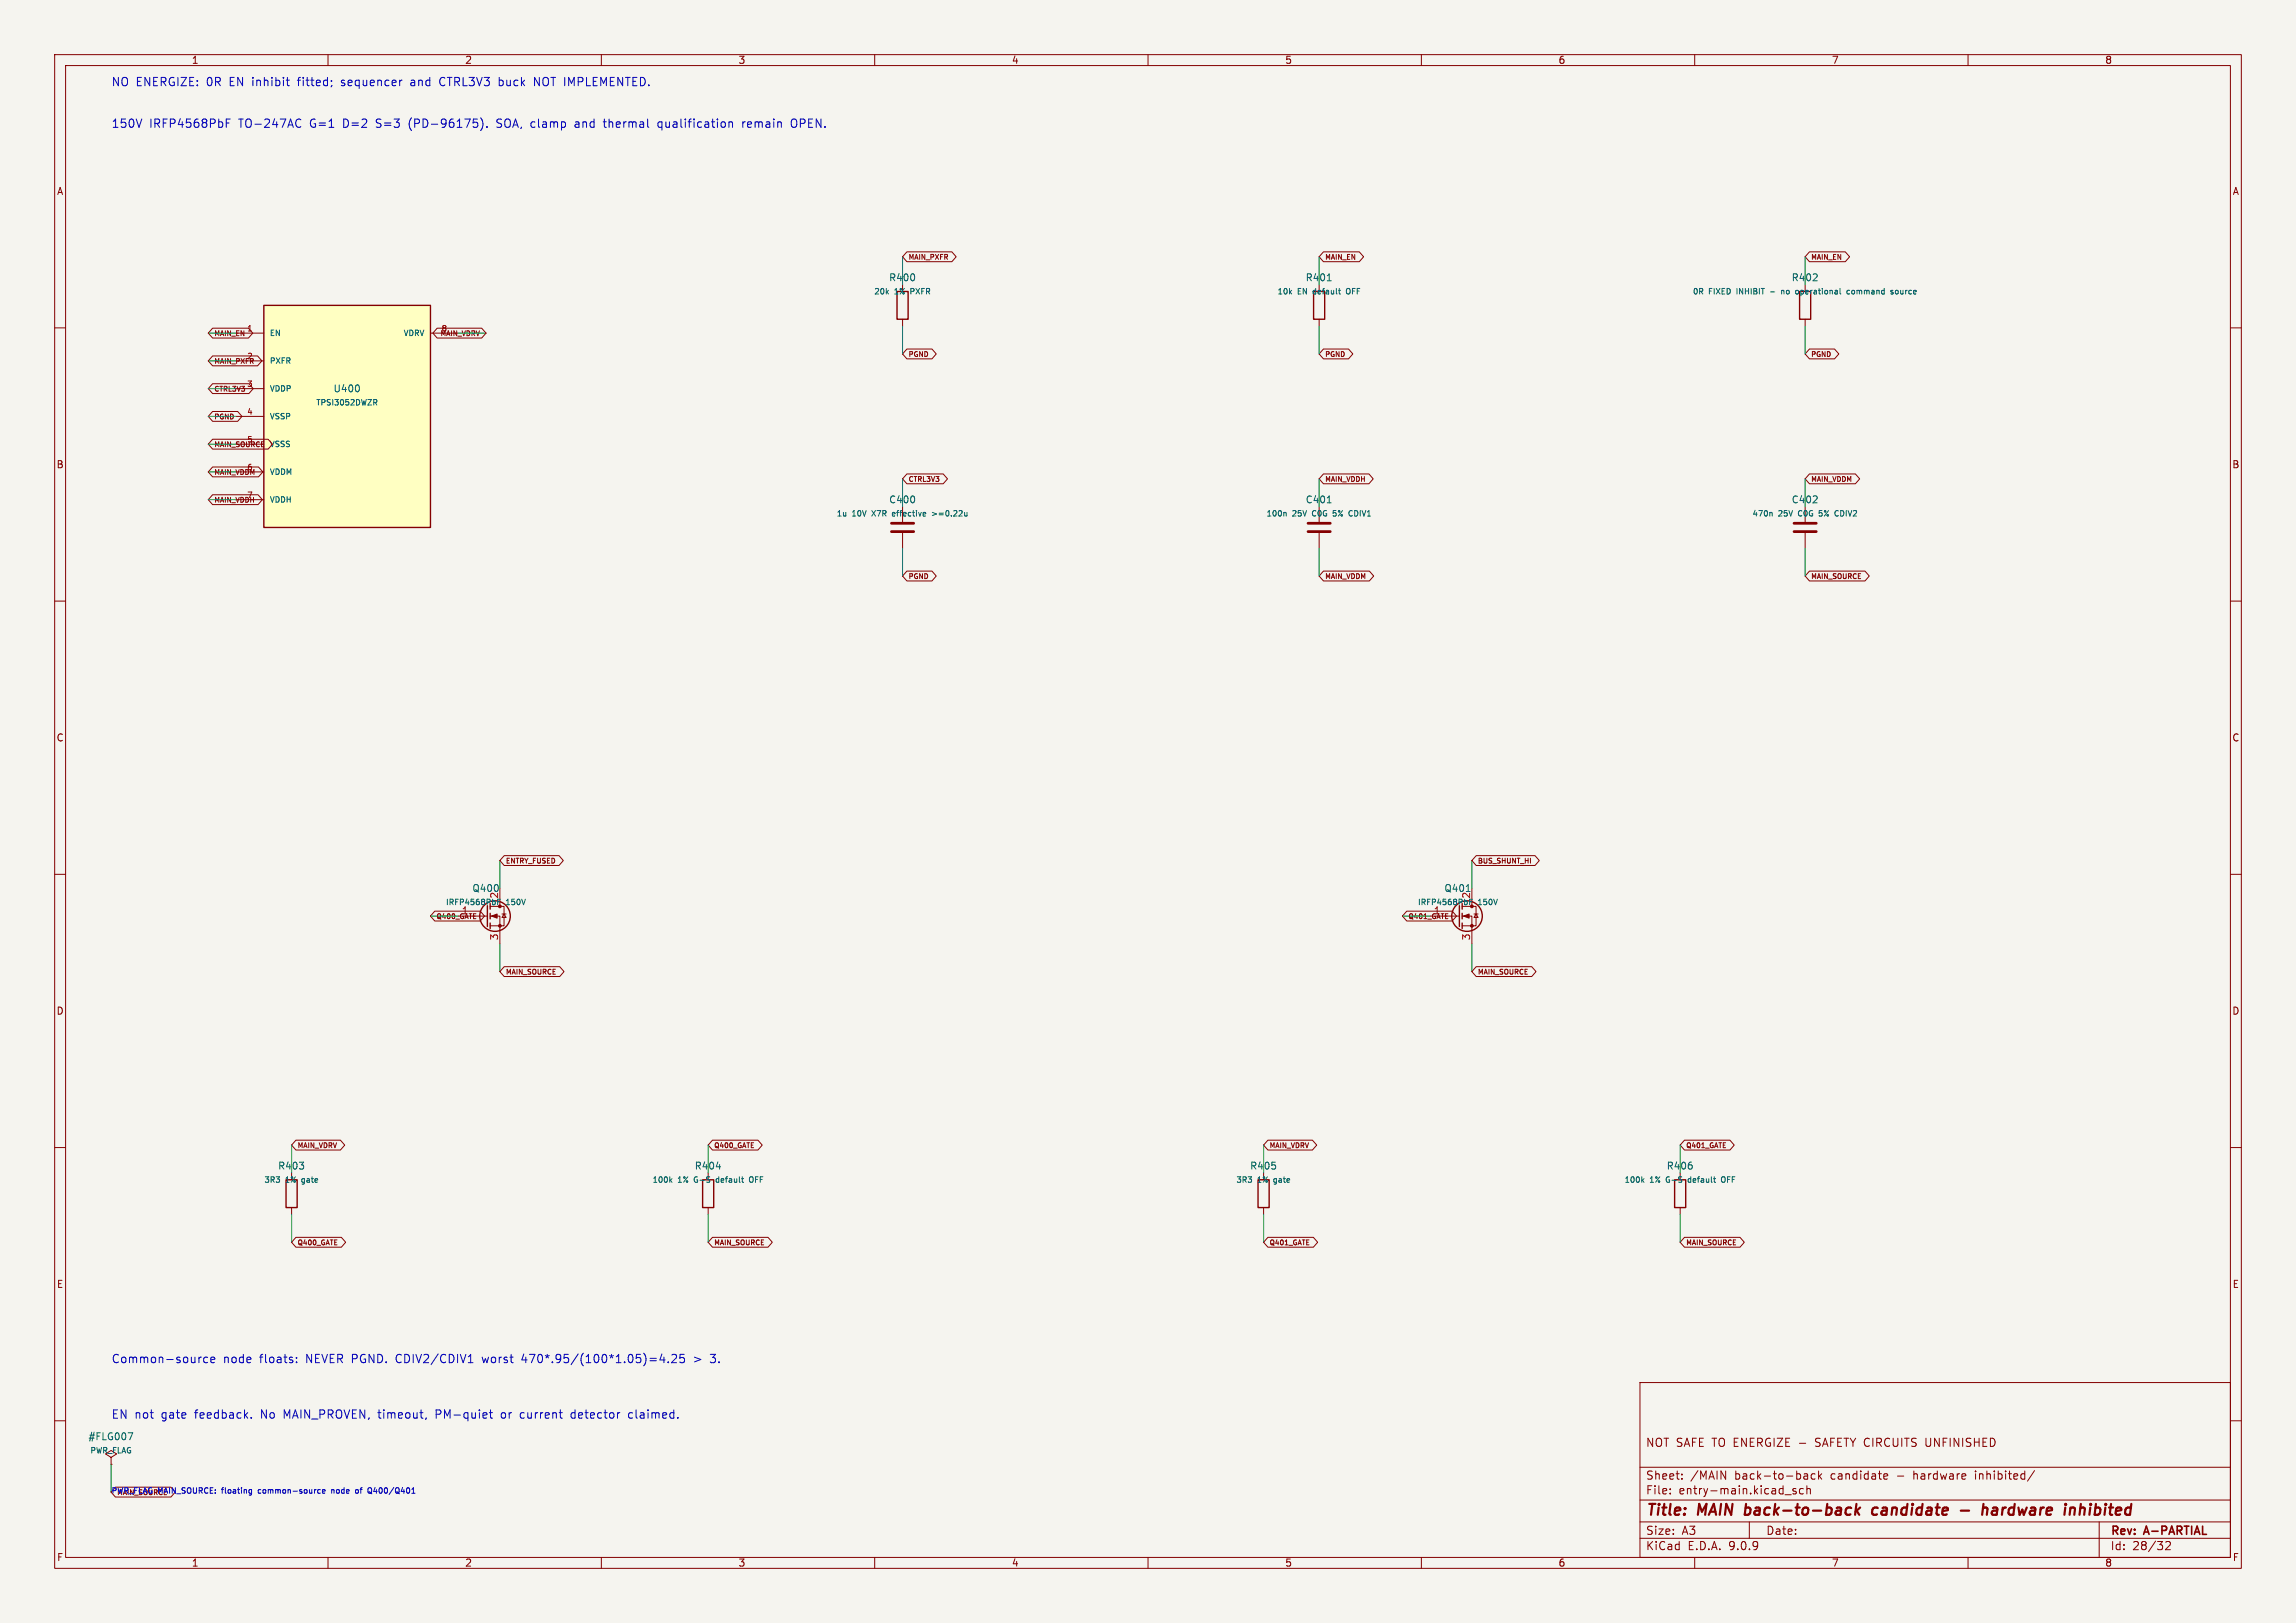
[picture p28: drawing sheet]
<svg xmlns="http://www.w3.org/2000/svg" width="420mm" height="297mm" viewBox="0 0 420 297" stroke-linecap="round" stroke-linejoin="round" font-family="sans-serif">
<defs><g id="words">
<g font-size="2.8" fill="#840000">
<text x="301" y="277.9">Title:</text>
<text x="310.6" y="277.9">MAIN</text>
<text x="320" y="277.9">back-to-back</text>
<text x="344.2" y="277.9">candidate</text>
<text x="365.8" y="277.9">hardware</text>
<text x="381.7" y="277.9">inhibited</text>
</g>
<g font-size="2.1" fill="#0000c2">
<text x="20.3" y="16">NO ENERGIZE:</text>
<text x="37.8" y="16">0R</text>
<text x="42.1" y="16">EN inhibit</text>
<text x="54.9" y="16">fitted;</text>
<text x="63" y="16">sequencer</text>
<text x="75.8" y="16">and</text>
<text x="81.3" y="16">CTRL3V3</text>
<text x="92.2" y="16">buck</text>
<text x="98.8" y="16">NOT IMPLEMENTED.</text>
<text x="20.3" y="23.6">150V</text>
<text x="27.3" y="23.6">IRFP4568PbF</text>
<text x="43.7" y="23.6">TO-247AC</text>
<text x="56.8" y="23.6">G=1</text>
<text x="63" y="23.6">D=2</text>
<text x="69.2" y="23.6">S=3</text>
<text x="75.3" y="23.6">(PD-96175).</text>
<text x="91.6" y="23.6">SOA, clamp</text>
<text x="106.2" y="23.6">and</text>
<text x="111.6" y="23.6">thermal</text>
<text x="121.6" y="23.6">qualification</text>
<text x="137.2" y="23.6">remain</text>
<text x="146.3" y="23.6">OPEN.</text>
<text x="20.3" y="249.7">Common-source</text>
<text x="40.8" y="249.7">node</text>
<text x="47.5" y="249.7">floats:</text>
<text x="56.1" y="249.7">NEVER PGND. CDIV2/CDIV1</text>
<text x="88.8" y="249.7">worst</text>
<text x="96.1" y="249.7">470*.95/(100*1.05)=4.25</text>
<text x="131" y="249.7">3.</text>
<text x="20.3" y="259.8">EN not</text>
<text x="29.6" y="259.8">gate</text>
<text x="35.8" y="259.8">feedback.</text>
<text x="48" y="259.8">No</text>
<text x="52.3" y="259.8">MAIN_PROVEN, timeout,</text>
<text x="80.4" y="259.8">PM-quiet</text>
<text x="92.5" y="259.8">or</text>
<text x="96.2" y="259.8">current</text>
<text x="105.6" y="259.8">detector</text>
<text x="116.3" y="259.8">claimed.</text>
</g>
<g font-size="2.1" fill="#840000">
<text x="301" y="265">NOT SAFE TO ENERGIZE -</text>
<text x="332.5" y="265">SAFETY CIRCUITS</text>
<text x="352.9" y="265">UNFINISHED</text>
<text x="301" y="273.7">File:</text>
<text x="301" y="271">Sheet:</text>
<text x="307.1" y="273.7">entry-main.kicad_sch</text>
<text x="309.2" y="271">/MAIN</text>
<text x="317.4" y="271">back-to-back</text>
<text x="335" y="271">candidate</text>
<text x="347.3" y="271">-</text>
<text x="350.4" y="271">hardware</text>
<text x="361.9" y="271">inhibited/</text>
<text x="301" y="281.1">Size:</text>
<text x="307.6" y="281.1">A3</text>
<text x="323" y="281.1">Date:</text>
<text x="386" y="281.3">Rev:</text>
<text x="392.4" y="281.3">A-PARTIAL</text>
<text x="301" y="283.9">KiCad</text>
<text x="308.7" y="283.9">E.D.A.</text>
<text x="316.3" y="283.9">9.0.9</text>
<text x="386" y="283.9">Id:</text>
<text x="390.1" y="283.9">28/32</text>
</g>
<g font-size="1.8" fill="#840000">
<text x="35" y="11.9">1</text>
<text x="85" y="11.9">2</text>
<text x="135" y="11.9">3</text>
<text x="185" y="11.9">4</text>
<text x="235" y="11.9">5</text>
<text x="285" y="11.9">6</text>
<text x="335" y="11.9">7</text>
<text x="385" y="11.9">8</text>
<text x="10.3" y="35.9">A</text>
<text x="408.3" y="35.9">A</text>
<text x="10.3" y="85.9">B</text>
<text x="408.2" y="85.9">B</text>
<text x="10.3" y="135.9">C</text>
<text x="408.2" y="135.9">C</text>
<text x="84.4" y="167.4">1</text>
<text x="262.2" y="167.4">1</text>
<text x="10.3" y="185.9">D</text>
<text x="408.2" y="185.9">D</text>
<text x="10.3" y="235.9">E</text>
<text x="408.3" y="235.9">E</text>
<text x="10.3" y="285.9">F</text>
<text x="35" y="286.9">1</text>
<text x="85" y="286.9">2</text>
<text x="135" y="286.9">3</text>
<text x="185" y="286.9">4</text>
<text x="235" y="286.9">5</text>
<text x="285" y="286.9">6</text>
<text x="335" y="286.9">7</text>
<text x="385" y="286.9">8</text>
<text x="408.3" y="285.9">F</text>
</g>
<g font-size="1.8" fill="#006464">
<text x="162.5" y="51.7">R400</text>
<text x="238.7" y="51.7">R401</text>
<text x="327.6" y="51.7">R402</text>
<text x="60.9" y="72">U400</text>
<text x="162.5" y="92.3">C400</text>
<text x="238.7" y="92.3">C401</text>
<text x="327.6" y="92.3">C402</text>
<text x="86.3" y="163.4">Q400</text>
<text x="91.2" y="164.5" transform="rotate(-90 91.2 164.5)">2</text>
<text x="264.1" y="163.4">Q401</text>
<text x="269" y="164.5" transform="rotate(-90 269 164.5)">2</text>
<text x="50.8" y="214.2">R403</text>
<text x="127" y="214.2">R404</text>
<text x="228.6" y="214.2">R405</text>
<text x="304.8" y="214.2">R406</text>
<text x="16.1" y="263.8">#FLG007</text>
</g>
<g font-size="1.8" fill="#a90000">
<text x="91.2" y="172.2" transform="rotate(-90 91.2 172.2)">3</text>
<text x="269" y="172.2" transform="rotate(-90 269 172.2)">3</text>
</g>
<g font-size="1.4" fill="#006464">
<text x="159.8" y="54.1">20k</text>
<text x="163.6" y="54.1">1%</text>
<text x="166.8" y="54.1">PXFR</text>
<text x="233.6" y="54.1">10k</text>
<text x="237.4" y="54.1">EN</text>
<text x="240.4" y="54.1">default</text>
<text x="246.7" y="54.1">OFF</text>
<text x="309.6" y="54.1">0R</text>
<text x="312.6" y="54.1">FIXED</text>
<text x="317.9" y="54.1">INHIBIT</text>
<text x="324.3" y="54.1">-</text>
<text x="326.5" y="54.1">no</text>
<text x="329.4" y="54.1">operational</text>
<text x="339" y="54.1">command</text>
<text x="347.3" y="54.1">source</text>
<text x="49.3" y="61.7">EN</text>
<text x="73.7" y="61.7">VDRV</text>
<text x="49.3" y="66.8">PXFR</text>
<text x="49.3" y="71.9">VDDP</text>
<text x="49.3" y="76.9">VSSP</text>
<text x="57.7" y="74.4">TPSI3052DWZR</text>
<text x="49.3" y="82">VSSS</text>
<text x="49.3" y="87.1">VDDM</text>
<text x="49.3" y="92.2">VDDH</text>
<text x="153" y="94.7">1u</text>
<text x="155.9" y="94.7">10V</text>
<text x="159.7" y="94.7">X7R</text>
<text x="163.7" y="94.7">effective</text>
<text x="171.2" y="94.7">&gt;=0.22u</text>
<text x="231.6" y="94.7">100n</text>
<text x="236.4" y="94.7">25V</text>
<text x="240.3" y="94.7">C0G</text>
<text x="244.3" y="94.7">5%</text>
<text x="247.4" y="94.7">CDIV1</text>
<text x="320.5" y="94.7">470n</text>
<text x="325.3" y="94.7">25V</text>
<text x="329.2" y="94.7">C0G</text>
<text x="333.2" y="94.7">5%</text>
<text x="336.3" y="94.7">CDIV2</text>
<text x="81.5" y="165.8">IRFP4568PbF</text>
<text x="92.6" y="165.8">150V</text>
<text x="259.3" y="165.8">IRFP4568PbF</text>
<text x="270.4" y="165.8">150V</text>
<text x="48.3" y="216.6">3R3</text>
<text x="52.2" y="216.6">1%</text>
<text x="55.4" y="216.6">gate</text>
<text x="119.3" y="216.6">100k</text>
<text x="124" y="216.6">1%</text>
<text x="127.2" y="216.6">G-S</text>
<text x="131.4" y="216.6">default</text>
<text x="137.8" y="216.6">OFF</text>
<text x="226.1" y="216.6">3R3</text>
<text x="230" y="216.6">1%</text>
<text x="233.2" y="216.6">gate</text>
<text x="297.1" y="216.6">100k</text>
<text x="301.8" y="216.6">1%</text>
<text x="305" y="216.6">G-S</text>
<text x="309.2" y="216.6">default</text>
<text x="315.6" y="216.6">OFF</text>
<text x="16.4" y="266.2">PWR_FLAG</text>
</g>
<g font-size="1.4" fill="#a90000">
<text x="45.1" y="60.7">1</text>
<text x="45.1" y="75.9">4</text>
</g>
<g font-size="1.4" fill="#840000">
<text x="45.1" y="65.8">2</text>
<text x="80.7" y="60.7">8</text>
<text x="45.1" y="70.9">3</text>
<text x="45.1" y="81">5</text>
<text x="45.1" y="86.1">6</text>
<text x="45.1" y="91.2">7</text>
</g>
<g font-size="1.4" fill="#0000c2">
<text x="20.3" y="273.5">PWR_FLAG MAIN_SOURCE:</text>
<text x="40.8" y="273.5">floating</text>
<text x="47.7" y="273.5">common-source</text>
<text x="61.3" y="273.5">node</text>
<text x="66" y="273.5">of</text>
<text x="68.5" y="273.5">Q400/Q401</text>
</g>
<g font-size="1.3" fill="#840000">
<text x="166.1" y="47.7">MAIN_PXFR</text>
<text x="242.3" y="47.7">MAIN_EN</text>
<text x="331.2" y="47.7">MAIN_EN</text>
<text x="39.1" y="61.7">MAIN_EN</text>
<text x="80.4" y="61.7">MAIN_VDRV</text>
<text x="166.1" y="65.5">PGND</text>
<text x="242.3" y="65.5">PGND</text>
<text x="331.2" y="65.5">PGND</text>
<text x="39.1" y="71.9">CTRL3V3</text>
<text x="39.1" y="66.8">MAIN_PXFR</text>
<text x="39.1" y="76.9">PGND</text>
<text x="39.1" y="82">MAIN_SOURCE</text>
<text x="39.1" y="87.1">MAIN_VDDM</text>
<text x="166.1" y="88.4">CTRL3V3</text>
<text x="242.3" y="88.4">MAIN_VDDH</text>
<text x="331.2" y="88.4">MAIN_VDDM</text>
<text x="39.1" y="92.2">MAIN_VDDH</text>
<text x="166.1" y="106.2">PGND</text>
<text x="242.3" y="106.2">MAIN_VDDM</text>
<text x="331.2" y="106.2">MAIN_SOURCE</text>
<text x="92.5" y="158.2">ENTRY_FUSED</text>
<text x="270.3" y="158.2">BUS_SHUNT_HI</text>
<text x="79.8" y="168.4">Q400_GATE</text>
<text x="257.6" y="168.4">Q401_GATE</text>
<text x="92.5" y="178.5">MAIN_SOURCE</text>
<text x="270.3" y="178.5">MAIN_SOURCE</text>
<text x="54.4" y="210.3">MAIN_VDRV</text>
<text x="130.6" y="210.3">Q400_GATE</text>
<text x="232.2" y="210.3">MAIN_VDRV</text>
<text x="308.4" y="210.3">Q401_GATE</text>
<text x="54.4" y="228.1">Q400_GATE</text>
<text x="130.6" y="228.1">MAIN_SOURCE</text>
<text x="232.2" y="228.1">Q401_GATE</text>
<text x="308.4" y="228.1">MAIN_SOURCE</text>
</g>
<text font-size="1.3" fill="#0000c2" x="21.3" y="273.8">MAIN_SOURCE</text>
</g></defs>
<path d="M0 0h420v297h-420z" fill="#f5f4ef" stroke="#f5f4ef" stroke-width=".18"/>
<g fill="none" stroke="#840000" stroke-width=".18">
<path d="M10 10h400v277h-400zM12 12h396v273h-396zM60 10v2M110 10v2M160 10v2M210 10v2M260 10v2M310 10v2M360 10v2M165.1 52.1v1.2M165.1 58.4v1.3M241.3 52.1v1.2"/>
<path d="M241.3 58.4v1.3M330.2 52.1v1.2M330.2 58.4v1.3M10 60h2M408 60h2M165.1 92.7v2.8M165.1 97.5v2.8M241.3 92.7v2.8M241.3 97.5v2.8M330.2 92.7v2.8M330.2 97.5v2.8M10 110h2"/>
<path d="M408 110h2M10 160h2M408 160h2M83.8 167.6h5.4M89.7 165.9h2.5v3.5h-2.5M89.7 167.6h1.7v5.1M91.4 162.6v3.3M91.8 167.3h.8M92.2 167.3l.4 .6h-.8zM261.6 167.6h5.4M267.5 165.9h2.5v3.5h-2.5M267.5 167.6h1.7v5.1"/>
<path d="M269.2 162.6v3.3M269.6 167.3h.8M270 167.3l.4 .6h-.8zM10 210h2M53.3 214.6v1.3M129.5 214.6v1.3M231.1 214.6v1.3M307.3 214.6v1.3M408 210h2M53.3 221v1.2M129.5 221v1.2M231.1 221v1.2"/>
<path d="M307.3 221v1.2M300 253h108v32h-108zM10 260h2M20.3 266.7l1-.6-1-.7-1 .7 1 .6v1.3M20.3 268h.1M300 278.5h108M300 274.5h108M300 268.5h108M305.5 273.2v.2M305.5 272.5v.1M307.7 270.5v.2M307.7 269.8v.1"/>
<path d="M314.8 269.2l.9 1.5v-1.5M320 278.5v3M326.5 273.5h1.2M328.5 272.5l-.3-.1-.3 .2 .1 .2 .5 .2v.3h-.6M329.9 272.5l-.5-.1-.2 .3v.4l.1 .2h.6M330 269.8h.6l.1 .9M330 270.6h.7M330.5 272.5l.2-.1 .4 .1 .1 .9M330.5 271.9v1.5M330.7 270l-.7 .2M332 269.8l-.4-.1-.3 .3v.4l.1 .2h.6M332.7 269.2v1.5"/>
<path d="M332.8 270.1l.4 .6M333.2 269.7l-.5 .6M344.7 269.8l.4-.1 .2 .3-.7 .2M344.7 270.6h.5M352.3 263.2v1.2l.1 .2M372.2 269.1l-1.3 1.9M384 278.5v6.5M408 260h2M60 285v2M110 285v2M160 285v2M210 285v2"/>
<path d="M260 285v2M300 281.5h108M310 285v2M360 285v2M396.2 282.2l.5-.1 .2 .1 .1 .3-.9 1.1h.9"/>
</g>
<g fill="none" stroke="#840000" stroke-width=".4">
<path d="M319.2 277.1l.1 .1M319.4 275.2l-.3 2M338.5 275.9l.1 .1M339.6 275.2l-.3 2M339.6 276.4l.5 .8M340.3 275.9l-.9 .7M343.5 276a.66 .66 0 0 0-1 .3l-.1 .5 .2 .3 .2 .1 .5-.1M358.7 276.4h1.5M362.7 276.1a.49 .49 0 0 1 .9 .1l-.2 1M362.8 275.2l-.2 2M365.1 275.9l-.6 .1M365.1 276.4h-.4a.4 .4 0 0 0-.4 .4 .4 .4 0 0 0 .3 .4l.7-.1"/>
<path d="M379 275.9l.5 .1 .1 .2-.2 1M380.6 275.2l-.2 2M381.1 275.9l-.6 .2"/>
</g>
<path d="M163.1 95.8h4M163.1 97.3h4M239.3 95.8h4M239.3 97.3h4M328.2 95.8h4M328.2 97.3h4" fill="none" stroke="#840000" stroke-width=".51"/>
<g fill="none" stroke="#006464" stroke-width=".18">
<path d="M242.8 51.4h.7M244.8 53.1h.4M245 53.8h.2M246.3 52.9v.8M325.9 53.1v.7M326.2 53.1l-.3 .1M328.6 53.2l.2-.1 .2 .2M329 53.6l-.2 .2h-.2M338.3 53.2l-.3-.1-.2 .2 .1 .5h.4M346.3 53.2l-.3-.1-.1 .2v.1l.4 .1v.3h-.4M346.9 53.1l-.2 .2v.3l.2 .2M163.3 93.8v.6"/>
<path d="M163.7 94l-.5 .1M170.5 93.8l.8 .3-.8 .2M176.9 93.8v.6M176.9 94.3l-.2 .1M235 93.8l.3 .1v.5M242.8 92h.7M246.7 94l.1 .3 .3 .1M247.1 93.4l-.3 .2-.1 .3M323.9 93.8l.3 .1v.5M335.6 94l.1 .3 .3 .1M336 93.4l-.3 .2-.1 .3M91 164.5v1.1"/>
<path d="M268.8 164.5v1.1M122.6 216l.3 .4M122.9 215.7l-.4 .4M131 213.5h.8M137.5 215.3a.34 .34 0 0 0-.4 .4v.3a.34 .34 0 0 0 .4 .4M300.4 216l.3 .4M300.7 215.7l-.4 .4M315.3 215.3a.34 .34 0 0 0-.4 .4v.3a.34 .34 0 0 0 .4 .4M23.4 262.2h.9l-.6 1.3"/>
</g>
<g fill="none" stroke="#840000" stroke-width=".25">
<path d="M164.1 53.3h2v5.1h-2zM240.3 53.3h2v5.1h-2zM329.2 53.3h2v5.1h-2zM89.2 165.7v3.8M89.7 165.4v1M89.7 167.1v1M89.7 168.9v1M267 165.7v3.8M267.5 165.4v1M267.5 167.1v1M267.5 168.9v1M52.3 215.9h2.1v5.1h-2.1z"/>
<path d="M128.5 215.9h2.1v5.1h-2.1zM230.1 215.9h2.1v5.1h-2.1zM306.3 215.9h2.1v5.1h-2.1z"/>
<circle cx="90.6" cy="167.6" r="2.79"/>
<circle cx="268.4" cy="167.6" r="2.79"/>
</g>
<g fill="#840000" stroke="#840000" stroke-width=".18">
<path d="M89.9 167.6l1-.3v.7z"/>
<path d="M267.7 167.6l1-.3v.7z"/>
<circle cx="91.4" cy="165.9" r=".25"/>
<circle cx="91.4" cy="169.4" r=".25"/>
<circle cx="269.2" cy="165.9" r=".25"/>
<circle cx="269.2" cy="169.4" r=".25"/>
</g>
<path d="M48.3 55.9h30.4v40.6h-30.4z" fill="#ffffc2"/>
<path d="M48.3 55.9h30.4v40.6h-30.4z" fill="none" stroke="#840000" stroke-width=".25"/>
<g fill="none" stroke="#840000" stroke-width=".18">
<path d="M165.9 46.1h8.2l.8 .9-.8 .9h-8.2l-.8-.9zM242.1 46.1h6.5l.8 .9-.8 .9h-6.5l-.8-.9zM331 46.1h6.5l.8 .9-.8 .9h-6.5l-.8-.9zM38.9 75.3h4.6l.8 .9-.8 .9h-4.6l-.8-.9zM38.9 70.2h6.6l.8 .9-.8 .9h-6.6l-.8-.9zM38.9 65.1h8.2l.8 .9-.8 .9h-8.2l-.8-.9zM38.9 60.1h6.5l.8 .9-.8 .9h-6.5l-.8-.9zM43.2 61h5.1M43.2 66h5.1M43.2 71.1h5.1M43.2 76.2h5.1M78.7 61h5.1"/>
<path d="M80 60.1h8.1l.8 .9-.8 .9h-8.1l-.8-.9zM165.9 63.9h4.6l.8 .9-.8 .9h-4.6l-.8-.9zM242.1 63.9h4.6l.8 .9-.8 .9h-4.6l-.8-.9zM331 63.9h4.6l.8 .9-.8 .9h-4.6l-.8-.9zM38.9 80.4h10.1l.8 .9-.8 .9h-10.1l-.8-.9zM38.9 90.5h8.3l.8 .9-.8 .9h-8.3l-.8-.9zM38.9 85.5h8.4l.8 .9-.8 .9h-8.4l-.8-.9zM43.2 81.3h5.1M43.2 86.4h5.1M43.2 91.4h5.1M165.9 86.7h6.6l.8 .9-.8 .9h-6.6l-.8-.9zM242.1 86.7h8.3l.8 .9-.8 .9h-8.3l-.8-.9z"/>
<path d="M331 86.7h8.4l.8 .9-.8 .9h-8.4l-.8-.9zM165.9 104.5h4.6l.8 .9-.8 .9h-4.6l-.8-.9zM242.1 104.5h8.4l.8 .9-.8 .9h-8.4l-.8-.9zM331 104.5h10.1l.8 .9-.8 .9h-10.1l-.8-.9zM92.2 156.6h10.1l.7 .9-.7 .9h-10.1l-.8-.9zM270 156.6h10.8l.8 .9-.8 .9h-10.8l-.8-.9zM79.5 166.7h8.3l.8 .9-.8 .9h-8.3l-.8-.9zM92.2 176.9h10.2l.8 .9-.8 .9h-10.2l-.8-.9zM257.3 166.7h8.3l.8 .9-.8 .9h-8.3l-.8-.9zM270 176.9h10.2l.8 .9-.8 .9h-10.2l-.8-.9zM54.1 208.6h8.2l.8 1-.8 .9h-8.2l-.8-.9zM130.3 208.6h8.3l.8 1-.8 .9h-8.3l-.8-.9z"/>
<path d="M231.9 208.6h8.2l.8 1-.8 .9h-8.2l-.8-.9zM308.1 208.6h8.3l.8 1-.8 .9h-8.3l-.8-.9zM54.1 226.4h8.3l.8 .9-.8 .9h-8.3l-.8-.9zM130.3 226.4h10.2l.8 .9-.8 .9h-10.2l-.8-.9zM231.9 226.4h8.3l.8 .9-.8 .9h-8.3l-.8-.9zM308.1 226.4h10.2l.8 .9-.8 .9h-10.2l-.8-.9zM21.1 272.1h10.2l.8 .9-.8 1h-10.2l-.8-1z"/>
</g>
<path d="M65.7 70.7v.8M68.4 73.1h.3l.2 .2-.1 .3h-.4M68.6 73.6l.3 .5" fill="none" stroke="#006464" stroke-width=".18"/>
<g fill="none" stroke="#009600" stroke-width=".18">
<path d="M165.1 47v5.1M165.1 59.7v5.1M241.3 47v5.1M241.3 59.7v5.1M330.2 47v5.1M330.2 59.7v5.1M38.1 61h5.1M38.1 76.2h5.1M38.1 66h5.1M38.1 71.1h5.1M83.8 61h5.1M38.1 86.4h5.1"/>
<path d="M38.1 91.4h5.1M38.1 81.3h5.1M165.1 87.6v5.1M241.3 87.6v5.1M330.2 87.6v5.1M165.1 100.3v5.1M241.3 100.3v5.1M330.2 100.3v5.1M91.4 157.5v5.1M269.2 157.5v5.1M78.7 167.6h5.1M91.4 172.7v5.1"/>
<path d="M256.5 167.6h5.1M269.2 172.7v5.1M53.3 209.6v5M129.5 209.6v5M231.1 209.6v5M307.3 209.6v5M53.3 222.2v5.1M129.5 222.2v5.1M231.1 222.2v5.1M307.3 222.2v5.1M20.3 268v5"/>
</g>
<g fill="none" stroke="#0000c2" stroke-width=".18">
<path d="M52.4 14.7h.5M52.6 15.6l.3 .1M60.6 14.7v.2M60.7 15.6l-.1 .2M75.2 15.2v.4M80.7 14.2l-.3 .6 .1 .5 .2 .3M91.3 15.6l.5 .1M91.3 14.2v1.5M91.8 14.7h-.5M97.8 15.7v-1.5l.9 1.5M41.4 22.5h.5M41.4 21.8h.7"/>
<path d="M54.4 21.9l.3-.1 .3 .1M55 23.2l-.3 .1-.3-.1M87.9 21.6a1.75 1.75 0 0 1 0 2.3M89.1 23.2v.1M90.9 23.2l.2 .1M91 21.9v.5M105.7 22.3l-.4 .1M105.8 22.7h-.4a.3 .3 0 0 0-.2 .3 .3 .3 0 0 0 .2 .3h.4M110.3 22.3h.6M110.6 21.8v1.3l.3 .2M121.1 22.4l-.5-.1-.2 .3v.4l.1 .2h.6M133.4 22.4h.5l.1 .9"/>
<path d="M135.9 22.3v1M136.3 22.3l-.3 .1-.1 .2M145.7 22a.51 .51 0 0 0-.6-.2 .51 .51 0 0 0-.4 .5v.5a.51 .51 0 0 0 .4 .5 .51 .51 0 0 0 .6-.2M36.8 248.4h-.3M38 248.4h-.5l-.2 .2v.5l.1 .2h.6M38.6 248.9l.7-.2-.1-.3h-.4l-.2 .2v.7h.6M46 259.4v.1M54.2 249.2v.2M54.2 248.4v.2M78 259.5l-.2 .2M79.8 258.8h.6M80.4 258h-.6v1.5"/>
<path d="M85.7 249.4h.8M89.5 258.5h.6M89.7 258v1.3l.4 .2M92 258.5l-.3 .3v.4l.3 .3M95.7 258.5h-.2l-.3 .3v.6l.5 .1M105 258.5h-.3l-.2 .3v.6l.5 .1M115.7 258.6l-.4-.1-.3 .3v.4l.1 .3h.6M118.9 248.6h1.2M118.9 249h1.2M121.1 247.8l-.4 1.1h1M121.4 248.4v1M122.2 249.2v.2"/>
<path d="M122.9 248l.6-.2 .2 .2 .1 .3-1 1.1h1M125.1 247.8h-.7l-.1 .8 .3-.2 .5 .1 .1 .2-.1 .5-.2 .2-.6-.2M127 248.4l1.2 .4-1.2 .4M129.9 249.2l.2 .2h.5M129.9 247.8h1M45.7 272.6h.3M46 272.6v.8l-.3 .2M46 273.2l-.3 .1M47.3 272.7v.5M58.2 273.2h.4M58.2 272.6h.4M59 272.9l.5-.1-.1-.2h-.3l-.1 .1v.5h.4"/>
<path d="M60.7 272.6v.7M61 272.6l-.3 .1M65.6 272.8l-.2-.2-.4 .2 .1 .4 .3 .1 .2-.2M67.5 272.2a.34 .34 0 0 1 .5 .4v.3a.34 .34 0 0 1-.5 .4M67.6 273l.4 .4"/>
</g>
<use href="#words"/>
</svg>
